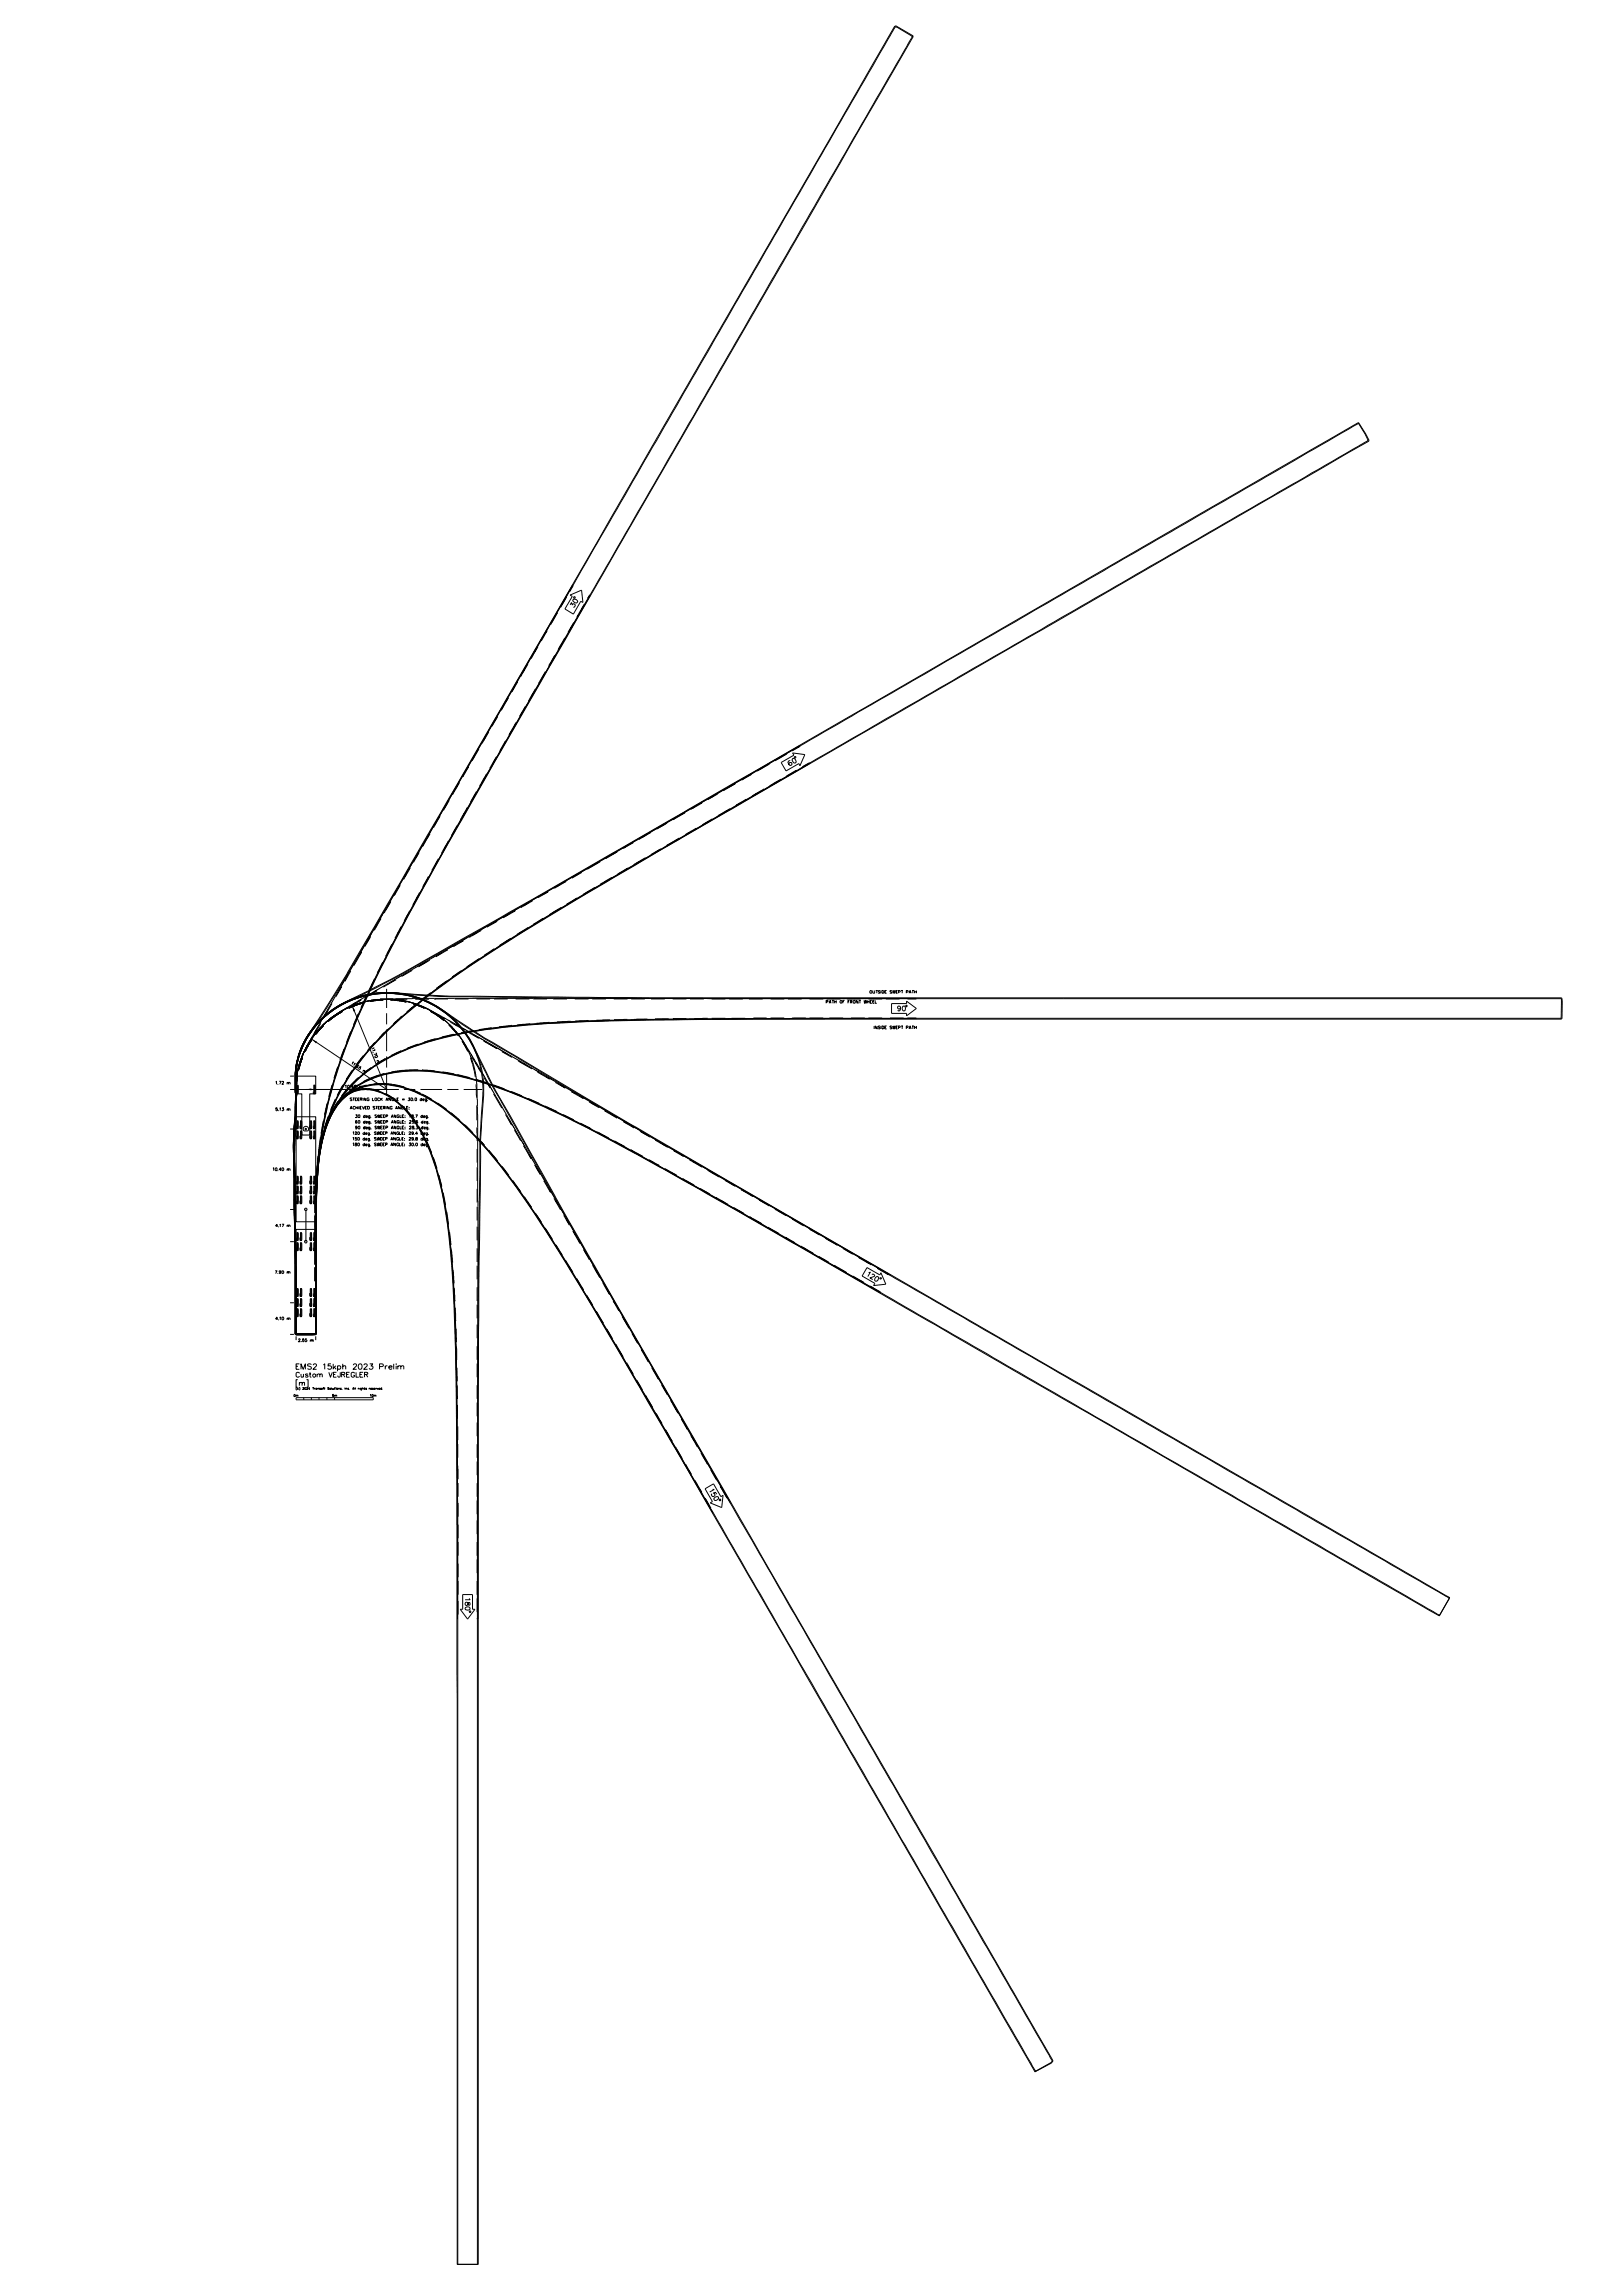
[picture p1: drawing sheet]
<svg xmlns="http://www.w3.org/2000/svg" width="210mm" height="297mm" viewBox="0 0 210 297" stroke-linecap="round" stroke-linejoin="round" font-family="sans-serif">
<defs><g id="words">
<text font-size=".7" x="38.3" y="177.1">EMS2 15kph 2023 Prelim</text>
<g font-size=".6">
<text x="74.3" y="78.6" transform="rotate(-60 74.3 78.6)">3</text>
<text x="74.6" y="78.1" transform="rotate(-60 74.6 78.1)">0</text>
<text x="102.2" y="99.1" transform="rotate(-30 102.2 99.1)">6</text>
<text x="102.7" y="98.8" transform="rotate(-30 102.7 98.8)">0</text>
<text x="116.1" y="130.8">90</text>
<text x="112.1" y="165.1" transform="rotate(30 112.1 165.1)">1</text>
<text x="112.6" y="165.3" transform="rotate(30 112.6 165.3)">2</text>
<text x="113.1" y="165.6" transform="rotate(30 113.1 165.6)">0</text>
<text x="38.3" y="178.1">Custom VEJREGLER</text>
<text x="38.3" y="179.2">[m]</text>
<text x="91.8" y="192.9" transform="rotate(60 91.8 192.9)">1</text>
<text x="92" y="193.3" transform="rotate(60 92 193.3)">5</text>
<text x="92.3" y="193.8" transform="rotate(60 92.3 193.8)">0</text>
<text x="60.2" y="206.8" transform="rotate(90 60.2 206.8)">180</text>
</g>
<g font-size=".4">
<text x="112.6" y="128.5">OUTSIDE SWEPT PATH</text>
<text x="45.5" y="137.6" transform="rotate(34 45.5 137.6)">1</text>
<text x="45.7" y="137.8" transform="rotate(34 45.7 137.8)">1 . 6</text>
<text x="48" y="135.6" transform="rotate(67 48 135.6)">1</text>
<text x="48.2" y="135.9" transform="rotate(67 48.2 135.9)">1 . 7</text>
<text x="48.5" y="136.6" transform="rotate(67 48.5 136.6)">0</text>
<text x="48.7" y="137.3" transform="rotate(67 48.7 137.3)">m</text>
<text x="35.7" y="140.2">1.72 m</text>
<text x="35.7" y="143.7">5.13 m</text>
<text x="44.7" y="140.7">10.48 m</text>
<text x="45.3" y="142.4">STEERING LOCK ANGLE = 30.0 deg.</text>
<text x="45.3" y="143.5">ACHIEVED STEERING ANGLE:</text>
<text x="46.4" y="138.2" transform="rotate(34 46.4 138.2)">5</text>
<text x="46.9" y="138.6" transform="rotate(34 46.9 138.6)">m</text>
<text x="45.7" y="146.8">120 deg. SWEEP ANGLE: 29.4 deg.</text>
<text x="45.7" y="147.5">150 deg. SWEEP ANGLE: 29.8 deg.</text>
<text x="45.8" y="144.6">30 deg. SWEEP ANGLE: 18.7 deg.</text>
<text x="45.8" y="145.3">60 deg. SWEEP ANGLE: 25.6 deg.</text>
<text x="35.3" y="151.4">10.40 m</text>
<text x="35.7" y="158.7">4.17 m</text>
<text x="35.6" y="164.7">7.90 m</text>
<text x="35.7" y="170.7">4.10 m</text>
<text x="38.6" y="173.5">2.55 m</text>
</g>
<g font-size=".3">
<text x="38.3" y="179.8">(c) 2024 Transoft Solutions, Inc. All rights reserved.</text>
<text x="38" y="180.7">0m</text>
<text x="43" y="180.7">5m</text>
<text x="47.9" y="180.7">10m</text>
</g>
</g></defs>
<g fill="none" stroke="#000" stroke-width=".13" stroke-dasharray="1.8 1" stroke-linecap="butt">
<path d="M73.9 76.2l.3-.5M74.9 79.4l1.3-2.2M76.2 77.2l.1-.2M61.2 98.2l1.3-2.2M62.5 96l2.5-4.4M63.5 99.2l2.5-4.4M65 91.6l2.6-4.4M66 94.8l2.5-4.4M67.6 87.2l1.2-2.2M68.5 90.4l1.3-2.2M68.8 85l2.6-4.4M69.8 88.2l2.6-4.4"/>
<path d="M71.4 80.6l2.5-4.4M72.4 83.8l2.5-4.4M98.3 99.6l2.2-1.3M100.5 98.3l3-1.7M104.1 99l.6-.3M49.8 117.9l2.6-4.4M52.4 113.5l2.5-4.4M53.6 116.8l2.4-4.4M54.9 109.1l1.3-2.2M56 112.4l1.3-2.3M56.2 106.9l2.5-4.4M57.3 110.1l2.4-4.3"/>
<path d="M58.7 102.5l2.5-4.3M59.7 105.8l2.5-4.4M62.2 101.4l1.3-2.2M65.4 118.6l2.2-1.3M67.6 117.3l4.4-2.5M71.3 118.1l4.4-2.5M72 114.8l4.3-2.6M75.7 115.6l2.2-1.3M76.3 112.2l2.3-1.3M77.9 114.3l4.3-2.6M78.6 110.9l4.3-2.5M82.2 111.7l4.4-2.5"/>
<path d="M82.9 108.4l4.4-2.5M86.6 109.2l2.2-1.3M87.3 105.9l2.2-1.3M88.8 107.9l4.4-2.6M89.5 104.6l4.4-2.5M93.2 105.3l4.3-2.5M93.9 102.1l4.4-2.5M97.5 102.8l2.3-1.3M99.8 101.5l4.3-2.5M39.6 135.8l.7-1.2 1-1.4 .9-.9 .9-.7M39.6 135.8l2.6-4.6M42.2 131.2l1.3-2.3"/>
<path d="M43.1 131.6l1.2-.8 1.2-.6M43.1 131.6l2.3-1.5M43.2 139.5l.9-2.7 .7-1.9M43.5 128.9l2.5-4.4M44.8 134.9l1-2.4M45.4 130.1l4.6-2.6M45.5 130.2l1-.3 1.4-.4 1.7-.2 1.4 .1M45.5 130.2l1-.3 1.4-.4 1.1-.1 1.9-.1M45.8 132.5l2-4.5M46 124.5l2.5-4.4M46.1 137.8l1.5-1.9M46.8 139l1.9-1.4 1.9-1"/>
<path d="M47.6 135.9l1.8-2 1.5-1.5M47.8 128l2.2-4.5M48.4 139.3l1.8-.6 2.2-.2M48.5 120.1l1.3-2.2M50 127.5l4.4-2.6M50 123.5l1.2-2.3M50.6 136.6l1.8-.9 2.5-.9M50.9 132.4l3.7-3.1M50.9 129.3h5.3M51 129.4l1.6 .2 1.6 .5 1.2 .5 .8 .5M51 129.4l2.3 .4 1.6 .6 1.3 .7M51.2 121.2l2.4-4.4"/>
<path d="M52.4 138.5l2.2-.1M54.4 124.9l2.2-1.3M54.6 138.4l2.4 .2 2.2 .4M54.6 129.3l2-1.6M54.9 134.8l2.3-.6M56.2 131.1l1.4 1 .8 .8M56.2 131.1l2.4 1.3M56.2 129.3l2.6-.1M56.6 123.6l4.4-2.5M56.6 127.7l4.1-2.8M57.2 134.2l1.9-.5 2.9-.5M58.4 132.9l.8 .9 .8 1.1 .7 1.4 .5 1.4"/>
<path d="M58.4 132.9l1.1 1.3 2 3.2M58.6 132.4l4.5 2.6M58.8 129.2h5.1M59.2 139l1.8 .4 2.8 .9M60.7 124.9l4.2-2.8M61 121.1l4.4-2.5M61.2 137.7l.4 2.3 .1 3.2M61.5 137.4l2.6 4.5M62 133.2l4.9-.6M63.1 135l4.5 2.5M63.9 129.2h5.1M64.9 122.1l2.2-1.3"/>
<path d="M66.9 132.6l2.5-.2M67.1 120.8l4.2-2.7M67.6 137.5l2.2 1.3M69 129.2h2.6M69.4 132.4l5-.3M69.8 138.8l4.4 2.6M71.6 129.2h5M74.4 132.1l5-.2M76.6 129.2h5.1M79.4 131.9h2.6M81.7 129.2h2.5M82 131.9l5.1-.1"/>
<path d="M84.2 129.2h5.1M87.1 131.8l5-.1M89.3 129.2h5M92.1 131.7h2.6M94.3 129.2h2.6M94.7 131.7h5M96.9 129.2h5.1M99.7 131.7h5M102 129.2h5M104.7 131.7h2.6M107 129.2h2.6M107.3 131.7h5.1"/>
<path d="M109.6 129.2h5M112.4 131.7h5M114.6 129.2h4M117.4 131.7h1.2M38.3 140.9l.1-1.1 .2-1.3 .5-1.6 .5-1.1M38.4 159.5h.2v.1v.9h-.2l-.1-.2 .1-.8M38.4 152.1h.2v.2v.9h-.2l-.1-.2 .1-.9M38.4 153.4h.2v.2v.8h-.2l-.1-.1 .1-.9M38.4 154.7h.2v.1v.9h-.2l-.1-.1 .1-.9M38.4 145h.2v.1v.9h-.2l-.1-.1 .1-.9M38.4 146.3h.2v.1v.9h-.2l-.1-.1 .1-.9M38.4 140.4h.2v.1v1h-.2l-.1-.2 .1-.9"/>
<path d="M38.8 159.5h.2l.1 .1-.1 .9h-.2v-.2v-.8M38.8 152.1h.2l.1 .2-.1 .9h-.2v-.2v-.9M38.8 153.4h.2l.1 .2-.1 .8h-.2v-.1v-.9M38.8 154.7h.2l.1 .1-.1 .9h-.2v-.1v-.9M38.8 145h.2l.1 .1-.1 .9h-.2v-.1v-.9M38.8 146.3h.2l.1 .1-.1 .9h-.2v-.1v-.9M40.1 159.5h.2v.1v.9h-.2v-.2v-.8M40.1 152.1h.2v.2v.9h-.2v-.2v-.9M40.1 153.4h.2v.2v.8h-.2v-.1v-.9M40.1 154.7h.2v.1v.9h-.2v-.1v-.9M40.1 145h.2v.1v.9h-.2v-.1v-.9M40.1 146.3h.2v.1v.9h-.2v-.1v-.9"/>
<path d="M40.6 159.5h.1l.1 .1-.1 .9h-.1l-.1-.2 .1-.8M40.6 152.1h.1l.1 .2-.1 .9h-.1l-.1-.2 .1-.9M40.6 153.4h.1l.1 .2-.1 .8h-.1l-.1-.1 .1-.9M40.6 154.7h.1l.1 .1-.1 .9h-.1l-.1-.1 .1-.9M40.6 145h.1l.1 .1-.1 .9h-.1l-.1-.1 .1-.9M40.6 146.3h.1l.1 .1-.1 .9h-.1l-.1-.1 .1-.9M40.6 140.4h.1l.1 .1-.1 1h-.1l-.1-.2 .1-.9M40.8 159v-2.1M40.8 156.9l.1-3.8M40.8 159v-2.2M40.8 156.8l.1-4.3M40.8 158.7v-2.4"/>
<path d="M40.8 156.3l.2-4.9M40.9 153.1l.2-3.2M40.9 153.1l.3-3.3M40.9 153.1l.1-2 .2-1.8M40.9 152.5l.2-1.9 .4-2.5M41 151.4l.2-2.4 .4-2.4M41.1 149.9l.3-1.5M41.2 149.8l.2-1.6M41.2 149.3l.4-1.9M41.4 148.4l.6-2.5M41.4 148.4l.3-1.5 .4-1.1M41.4 148.2l.4-1.6 .5-1.5"/>
<path d="M41.5 148.1l.5-2.2M41.6 146.6l.4-2.4M41.6 147.4l.6-2.1 .8-1.6M42 145.9l.7-2.1 .9-2.1M42 144.2l1.2-4.7M42 145.9l.5-1.2 .4-.8M42.1 145.8l.4-1.2 .7-1.2M42.3 145.1l.7-1.5 1-1.3M42.9 143.9l.5-.9M43 143.7l.7-1.3 1.6-2M43.2 143.4l.8-1M43.4 143l.5-.6 .9-.8"/>
<path d="M43.6 141.7l1.2-2.1 1.3-1.8M44 142.4l.9-.9 1.2-.7M44 142.3l1.2-1.2M44.8 141.6l.8-.5 .9-.2M45.2 141.1l1.4-1 1.8-.8M45.3 140.4l1.5-1.4M46.1 140.8l1.4-.5 1.5-.1M46.5 140.9l1.1-.1M47.6 140.8l1.2 .2 1.4 .6M49 140.2l1.8 .1M50.2 141.6l1.5 1.1 1.2 1.3M50.8 140.3l1.9 .4 1.9 .8"/>
<path d="M52.9 144l1.3 1.7M54.2 145.7l.9 1.6 1 2.4M54.6 141.5l2 1.2 1.7 1.2M56.1 149.7l.7 2.3 .5 2.3M57.3 154.3l.5 2.4M57.8 156.7l.6 4.9M58.3 143.9l1.8 1.6M60.1 145.5l2 2 1.3 1.5M61.7 143.2v2.6M61.7 145.8v5.2M61.7 151v5.1M61.7 156.1v2.6"/>
<path d="M61.7 158.7v5M63.4 149l1.8 2.2 1.3 1.7M63.8 140.3l2.3 .9M64.1 141.9l1.3 2.3M65.4 144.2l2.6 4.4M66.1 141.2l4.6 2M66.5 152.9l1.4 2.1M67.9 155l2.8 4.1M68 148.6l2.5 4.4M70.5 153l1.3 2.2M70.7 159.1l2.7 4.3M70.7 143.2l4.5 2.1"/>
<path d="M71.8 155.2l2.5 4.4M74.2 141.4l4.3 2.5M74.3 159.6l2.5 4.3M75.2 145.3l2.2 1.2M77.4 146.5l4.5 2.4M78.5 143.9l2.3 1.3M80.8 145.2l4.3 2.5M81.9 148.9l4.4 2.4M85.1 147.7l4.4 2.5M86.3 151.3l2.2 1.3M88.5 152.6l4.4 2.4M89.5 150.2l2.2 1.3"/>
<path d="M91.7 151.5l4.4 2.5M92.9 155l4.4 2.5M96.1 154l4.4 2.5M97.3 157.5l2.2 1.3M99.5 158.8l4.4 2.6M100.5 156.5l2.2 1.3M102.7 157.8l4.4 2.5M38.4 166.7h.2v.1v.9h-.2l-.1-.1 .1-.9M38.4 168h.2v.1v.9h-.2l-.1-.1 .1-.9M38.4 169.3h.2v.1v.9h-.2l-.1-.1 .1-.9M38.4 160.8h.2v.1v.9h-.2l-.1-.2 .1-.8M38.8 166.7h.2l.1 .1-.1 .9h-.2v-.1v-.9"/>
<path d="M38.8 168h.2l.1 .1-.1 .9h-.2v-.1v-.9M38.8 169.3h.2l.1 .1-.1 .9h-.2v-.1v-.9M38.8 160.8h.2l.1 .1-.1 .9h-.2v-.2v-.8M40.1 166.7h.2v.1v.9h-.2v-.1v-.9M40.1 168h.2v.1v.9h-.2v-.1v-.9M40.1 169.3h.2v.1v.9h-.2v-.1v-.9M40.1 160.8h.2v.1v.9h-.2v-.2v-.8M40.6 166.7h.1l.1 .1-.1 .9h-.1l-.1-.1 .1-.9M40.6 168h.1l.1 .1-.1 .9h-.1l-.1-.1 .1-.9M40.6 169.3h.1l.1 .1-.1 .9h-.1l-.1-.1 .1-.9M40.6 160.8h.1l.1 .1-.1 .9h-.1l-.1-.2 .1-.8M40.8 168.5v-4.9"/>
<path d="M40.8 163.6v-4.6M40.8 163.6v-4.9M58.4 161.6l.4 5M58.8 166.6l.1 2.6M58.9 169.2l.2 5M59.1 174.2l.1 5M59.2 179.2v2.5M61.7 163.7v5.1M61.7 168.8v2.5M61.7 171.3v5.1M61.7 176.4v5M73.4 163.4l1.3 2.2"/>
<path d="M74.7 165.6l2.6 4.3M76.8 163.9l1.3 2.3M77.3 169.9l2.6 4.3M78.1 166.2l2.5 4.3M79.9 174.2l1.3 2.2M80.6 170.5l2.6 4.4M81.2 176.4l2.5 4.4M83.2 174.9l1.3 2.2M84.5 177.1l2.5 4.4M103.9 161.4l4.4 2.5M107.1 160.3l4.3 2.6M108.3 163.9l2.2 1.2"/>
<path d="M110.5 165.1l3.5 2.1M111.4 162.9l2.3 1.2M113.7 164.1l1.5 1M59.2 181.7v5.1M59.2 186.8l.1 5M59.3 191.8v2.6M59.3 194.4v5.1M59.3 199.5v5M61.7 181.4v2.6M61.7 184v5.1M61.7 189.1v5M61.7 194.1v2.6"/>
<path d="M61.7 196.7v5M83.7 180.8l2.6 4.4M86.3 185.2l1.2 2.2M87 181.5l2.5 4.4M87.5 187.4l2.6 4.3M89.5 185.9l1.3 2.2M90.1 191.7l2.2 3.9M90.8 188.1l2.5 4.4M93.3 192.5l1.1 1.9M59.3 204.5v2.6M59.3 207.1v2.3M61.7 201.7v5.1"/>
<path d="M61.7 206.8v2.5M61.7 209.3v.1"/>
</g>
<g fill="none" stroke="#000" stroke-width=".13">
<path d="M115.7 3.4l.2-.1 2.2 1.3v.2l-48.4 83.8a882.4 882.4 0 0 0-19 33.9 94.1 94.1 0 0 0-8.2 19.9 62 62 0 0 0-1.6 14.4v15.7l-2.6 .1-.1-.1-.1-19.5a48.1 48.1 0 0 1 .1-6.9l.1-4.5a12.3 12.3 0 0 1 .6-6 20.1 20.1 0 0 1 2.3-3.7 263.8 263.8 0 0 0 9-15zM115.9 3.5l2.2 1.2-56.9 98.5-7.4 13.2-2.4 4.5a116.5 116.5 0 0 0-8 18.2 59.3 59.3 0 0 0-2.5 19.7v13.7h-2.6l-.1-18.6-.1-4.4 .2-3.2 .1-4.8a14.4 14.4 0 0 1 .2-4.4l.5-1.5a15.5 15.5 0 0 1 2.2-3.8l3.6-5.8 9.6-16.3zM73.8 77l1.4-.7 .2 1.6-.3-.1-.9 1.6-1.1-.6 .9-1.7zM74.1 75.7l-29.8 51.5-4.8 8.5M76.4 77l-13.7 23.8-8.2 14.5-5.3 10-1.8 3.7-2 4.6-1.2 3.2-1.3 3.9-.8 3.4-.5 2.9-.4 2.8-.2 3.5-.1 10.3M101.1 98.6l1.6-.9-.1-.3 1.5 .2-.6 1.5-.1-.3-1.7 .9zM103.5 96.4l-54.9 31.7-3.8 2.3-1.8 1.1M104.8 98.7l-24.9 14.4-13.9 8.4-3.3 2.1-5 3.4-3.5 2.7-3.2 2.7-2.9 3-2.3 2.9-1.8 2.8-1.2 2.7-1 3.1-.6 3.6-.3 3.3v5.2M37.5 139.2h.5M38.3 139.2h2.6v2.3h-.8v5.3h-1v-5.3h-.8zM39.5 135.7l-.5 1.1-.4 1.3-.3 1.3-.1 1.5M40.4 134.4l9.6 6.5"/>
<path d="M40.9 132.5a12.4 12.4 0 0 1 20.5 3.1l2.7 5.5 2.8 4.7a2843.6 2843.6 0 0 0 28.6 50.2l40.6 70.3 .1 .3-.2 .3-2.1 1.1-44.8-77.6a1044.9 1044.9 0 0 0-18.6-31.3 76.6 76.6 0 0 0-10.3-13.4 19.9 19.9 0 0 0-8.2-5.1 8.4 8.4 0 0 0-6.7 .8 8.8 8.8 0 0 0-3.3 5.1 29.3 29.3 0 0 0-1 8l-.1 18-.1 .1-.4 .1h-2.1l-.1-.1v-9.5l-.1-11a42.8 42.8 0 0 1 .1-7.8l.1-2.7-.1-1.7a10.4 10.4 0 0 1 2.7-7.4zM40.9 132.6a12.3 12.3 0 0 1 20.6 3.4 151.1 151.1 0 0 0 6.4 12l5.1 9 8 14.1 54.7 94.7 .5 .8-.2 .2-2 1.1-50.4-87.1-6.6-11.4-4.8-7.8a91.3 91.3 0 0 0-10.6-14.5 23.8 23.8 0 0 0-8.4-6.2 9 9 0 0 0-7.6 .2 9.2 9.2 0 0 0-3.9 6 37.6 37.6 0 0 0-.8 9.7v15.7l-2.6 .1v-8.5l-.2-16.9 .2-5a27.5 27.5 0 0 1 .2-4.8l.1-.6 .6-1.6 .9-1.5zM41.2 132.1a12.4 12.4 0 0 1 16.3-1.3 112 112 0 0 0 9.5 5.9 2569.3 2569.3 0 0 0 40.8 23.9l79.8 46.1-1.4 2.3-71.4-41.2a1224.6 1224.6 0 0 0-38.8-21.9l-1.8-.9a66.5 66.5 0 0 0-14.9-5.8 19.2 19.2 0 0 0-10.9 .2 10.4 10.4 0 0 0-6.6 7.8l-.6 3.2a59.2 59.2 0 0 0-.3 7.5v14.6l-.4 .2-2.2-.1-.1-.1v-9.6l-.1-10.8a45.8 45.8 0 0 1 0-6.8l.2-3.7-.1-2.4a10.6 10.6 0 0 1 3-7.1zM41.3 132.1a12.5 12.5 0 0 1 13.9-2.6 12.5 12.5 0 0 1 7.4 12.1l-.4 6.2v1.8a2732.7 2732.7 0 0 0-.3 58v85.3h-2.7l-.1-79.9a1157.4 1157.4 0 0 0-.4-44.3 76.4 76.4 0 0 0-2-16.6 20.1 20.1 0 0 0-4.3-8.6 7.1 7.1 0 0 0-5.4-2.5 4.7 4.7 0 0 0-3.7 2.5 19.2 19.2 0 0 0-2.2 8.7l-.2 3.6v16.7l-2.6 .1-.1-.1v-10l-.1-9.9a47.6 47.6 0 0 1 .1-8.2l.1-2.8-.1-.3a12 12 0 0 1 .7-5.6 12.4 12.4 0 0 1 2.4-3.6zM41.3 132.1a12.4 12.4 0 0 1 13.9-2.5 12.4 12.4 0 0 1 7.3 12 111.3 111.3 0 0 0-.4 12.6l-.3 19.5v119.2h-2.6v-98.2l-.1-15.2-.1-7.1-.2-5.1a72.7 72.7 0 0 0-2.2-15.8 18.3 18.3 0 0 0-4.8-8.7 6.5 6.5 0 0 0-5.3-1.9 5 5 0 0 0-3.5 2.9 18.6 18.6 0 0 0-2 7.6 308.8 308.8 0 0 0-.1 16.7v4.4h-2.6v-8.4l-.2-14.7v-2.2l.3-5.6-.1-2a10.3 10.3 0 0 1 3-7.5zM41.3 132a14.2 14.2 0 0 1 3.3-2.4 146.5 146.5 0 0 0 12.2-6.4l31.6-18.1 87.3-50.4h.1l.9 1.4 .4 .8v.2l-74.3 42.8a1503.9 1503.9 0 0 0-38 22.4 90.1 90.1 0 0 0-15 11.3 27.7 27.7 0 0 0-8.3 14.9 49.1 49.1 0 0 0-.6 7.6v16.4l-2.6 .1h-.1v-10.2l-.2-12.3a36.1 36.1 0 0 1 .2-5.5v-1.7a3.9 3.9 0 0 0 0-1.7v-1.9a10.9 10.9 0 0 1 3.1-7.3zM41.5 132a12.2 12.2 0 0 1 3.8-2.6 198.9 198.9 0 0 0 14.5-7.8l25.8-14.7 89.4-51.7 .8-.4 .8 1.4 .4 .8-.1 .1-90.6 52.3-14.8 8.7-9.7 6.1a71.8 71.8 0 0 0-14 11.4 26.2 26.2 0 0 0-6.8 17.1l-.1 2.9v16.9l-2.6 .1-.1-19.4a62.5 62.5 0 0 1 .1-9.6l.1-2-.1-.4a14.1 14.1 0 0 1 .4-4.5 10.8 10.8 0 0 1 2.8-4.7zM41.5 132a12.4 12.4 0 0 1 10-3.5 168.2 168.2 0 0 0 15.7 .5l24.8 .2h110v2.5h-99l-14.2 .1-11.1 .2a126.9 126.9 0 0 0-16.9 1.4 34 34 0 0 0-11.7 4.1 16 16 0 0 0-7.9 12.7 79 79 0 0 0-.3 10.8v11.5h-2.6v-8.3l-.2-16.4a115 115 0 0 0 .2-9.5 11.1 11.1 0 0 1 3.2-6.3zM41.7 131.7a12.2 12.2 0 0 1 9.2-3.3 129.9 129.9 0 0 0 12.9 .5l20.8 .2h117.4h.1v.5v2.1l-.1 .1h-83.1a1180.3 1180.3 0 0 0-44.3 .4 87.9 87.9 0 0 0-17.1 2 25.8 25.8 0 0 0-10.8 5.1 16 16 0 0 0-5.5 10.9 63.3 63.3 0 0 0-.3 7.5v14.8l-2.6 .1-.1-.1v-9.7l-.1-9.9a49 49 0 0 1 .1-8.5l.1-2.9-.1-.4v-1.8a10.5 10.5 0 0 1 3.5-7.6zM41.8 131.7a12.4 12.4 0 0 1 15.9-.6 100.6 100.6 0 0 0 9.7 6l11.6 6.9 14.9 8.7 93.6 54.1-1.2 2.1-.3-.1-90-51.9-12.3-6.9-7.2-3.9a81.4 81.4 0 0 0-15.6-6.6 23.3 23.3 0 0 0-10.6-.7 10.7 10.7 0 0 0-8.7 8.7 44.7 44.7 0 0 0-.7 10.8v14.2l-1.8 .1-.8-.1v-8.2l-.2-14.7v-3l.3-5-.1-2.4a10.7 10.7 0 0 1 3.5-7.5zM43 131.5l-1.1 .9-.8 .9-1 1.3-.6 1.1M45.5 130.1l-1.4 .7-1.1 .7"/>
<path d="M45.6 130.1l4.4 10.8M51 129.3h-1.8l-1.2 .1-1.2 .3-1.3 .4M51 129.3l2.1 .3 1.9 .7 1.8 1.1 1.7 1.5M51 129.3l1.4 .2 1.6 .4 1 .4 2.6 1.4 57.7 33.3M58.5 132.9l1.1 1.3 1.1 2 .8 2.2 .2 1.8 .1 4v11.2v54M58.5 132.9l.6 .6 .8 1.2 2.7 4.4 31.9 55.3M106.9 129.6h.2v-.2h-.2v.4M107.3 129.8l.1-.4 .1 .4M107.3 129.6h.2M107.6 129.4h.3M107.8 129.4v.4M107.9 129.4v.4"/>
<path d="M107.9 129.6h.3M108.2 129.4v.4M109 129.6h.2M109.3 129.4h-.3v.4M109.7 129.6h.2M109.9 129.4h-.2v.4M110 129.6h.2v-.2h-.2v.4M110.1 129.6l.1 .2M111 129.4v.4l-.2-.4v.4M111.2 129.4h.2M111.3 129.4v.4M111.8 129.4l.1 .4 .1-.4v.4l.1-.4"/>
<path d="M112.2 129.6h.3M112.2 129.4v.4M112.5 129.4v.4M112.6 129.6h.1M112.8 129.4h-.2v.4h.2M112.9 129.6h.2M113.1 132.7v.4M113.1 129.4h-.2v.4h.2M113.2 129.4v.4h.3M113.5 132.7v.4l-.3-.4v.4M113.9 132.8l-.2-.1-.1 .1 .3 .2-.1 .1-.2-.1M114 132.7v.4"/>
<path d="M114.1 132.7a.2 .2 0 0 1 .3 .2 .2 .2 0 0 1-.3 .2zM114.5 132.9h.1M114.7 132.7h-.2v.4h.2M115.4 129.8h1.9v-.3l1.3 1-1.3 .9v-.3h-1.9zM115.4 132.8l-.2-.1-.1 .2h.3v.1l-.1 .1-.2-.1M115.5 132.7l.1 .4 .1-.4v.4l.2-.4M115.9 132.9h.2M116.1 132.7h-.2v.4h.2M116.2 132.9h.3v-.1l-.3-.1v.4M116.6 132.7h.2M116.7 132.7v.4M117.2 130.1h.1v.1z"/>
<path d="M117.3 132.9h.2v-.1l-.2-.1v.4M117.6 133.1l.2-.4 .1 .4M117.7 133h.1M118 132.7h.3M118.1 132.7v.4M118.3 132.9h.3M118.3 132.7v.4M118.6 131.8h-29.4l-14.6 .3-6.3 .4-4.2 .5-4.2 .6-3.9 .9-1.8 .6-2 .8-2.7 1.3-2.5 1.8-.9 .7-1.3 1.4-.8 1-1 1.7-1 2.5-.7 3.2-.3 3.6M118.6 129.1h-65.2l-4.9 .2-1.7 .4-1.3 .4M118.6 132.7v.4M37.5 140.9h.5M37.5 146h.5"/>
<path d="M37.5 156.5h.5M38.3 159h2.6v13.6h-2.6zM38.3 144.5h2.6v13.5h-2.6zM38.4 140.4v1.1M38.4 145v1M38.4 146.3v1M38.4 152.1v1.1M38.4 153.4v1M38.4 154.7v1M38.4 159.5v1M38.5 140.4v1.1M38.5 145v1"/>
<path d="M38.5 146.3v1M38.5 152.1v1.1M38.5 153.4v1M38.5 154.7v1M38.5 159.5v1M38.9 145v1M38.9 146.3v1M38.9 152.1v1.1M38.9 153.4v1M38.9 154.7v1M38.9 159.5v1M39 145v1"/>
<path d="M39 146.3v1M39 152.1v1.1M39 153.4v1M39 154.7v1M39 159.5v1M39.3 145.8a.35 .35 0 0 1 .5 0 .35 .35 0 0 1 0 .5h-.5l-.1-.2zM39.5 156.3h.2v.3h-.2zM39.5 146h.1v.1h-.1zM39.6 156.5v4.1M39.6 140.9h10.4M40.1 145v1M40.1 146.3v1"/>
<path d="M40.1 152.1v1.1M40.1 153.4v1M40.1 154.7v1M40.1 159.5v1M40.2 145v1M40.2 146.3v1M40.2 152.1v1.1M40.2 153.4v1M40.2 154.7v1M40.2 159.5v1M40.3 145v1M40.3 146.3v1"/>
<path d="M40.3 152.1v1.1M40.3 153.4v1M40.3 154.7v1M40.3 159.5v1M40.6 140.4v1.1M40.6 145v1M40.6 146.3v1M40.6 152.1v1.1M40.6 153.4v1M40.6 154.7v1M40.6 159.5v1M40.7 140.4v1.1"/>
<path d="M40.7 145v1M40.7 146.3v1M40.7 152.1v1.1M40.7 153.4v1M40.7 154.7v1M40.7 159.5v1M40.9 159v4.6M41 153.1l-.1 5.9M41.2 149.9l-.2 3.2M41.2 149.9l.3-1.5 .4-1.8 .5-1.4 .6-1.3 1.2-1.7 .8-.8 1-.8 .8-.5 1.2-.6 1.6-.5 1.4-.3 1.7-.2h2.3l1.2 .1 1.8 .2 2.1 .5 3.9 1.2 3.9 1.5 3.5 1.5 4.9 2.5 11.9 6.5 25.7 14.7M41.5 148.4l.3-1.7 .6-1.7 .6-1.2 .9-1.2 .8-.9 1-.5 1.3-.3 1.2 .1 1.2 .3 1.1 .6 1.4 1.1 1.1 1.1 1.2 1.7 .9 1.8 .7 1.6 .7 2 .8 3.4 .7 3.8 .5 4.6 .3 5.7 .3 13.8 .1 26.9M41.5 148.4l.3-1.5 .5-1.6 .6-1.2 .8-1.3 .9-1 1.1-.7 1.2-.5 1.3-.3 1.2-.1 1.5 .2 1.6 .4 1.6 .6 1.4 .7 1.4 .8 1.8 1.5 1.2 1 2.3 2.3 2.5 3 3.1 4.1 3.2 4.9 7.2 11.8 14 24.2"/>
<path d="M41.5 148.4l-.3 1.5M45.6 147.9l.2-.1v.4M46 147.8v.2l.2 .1-.1 .1-.2-.1 .2-.1v-.1zM46.2 145.8a.11 .11 0 0 1-.2 .1 .1 .1 0 0 1 0-.2 .1 .1 0 0 1 .1 0l.1 .3h-.1h-.1M46.3 147.9l.1-.1a.2 .2 0 0 1 .1 .2 .2 .2 0 0 1-.1 .2h-.1zM46.4 145.7a.18 .18 0 0 1 .2 .2 .18 .18 0 0 1-.2 .1zM47.2 148h-.2v.1l.1 .1h.1M47.2 147.8v.4M47.2 145.8a.12 .12 0 0 0-.2 .1 .12 .12 0 0 0 .2 .1M47.2 145.7v.3M47.3 148.1h.2l-.1-.1h-.1v.2h.1h.1M47.3 145.9h.3l-.1-.1a.12 .12 0 0 0-.2 .1 .12 .12 0 0 0 .2 .1h.1"/>
<path d="M47.8 148v.3h-.1M47.8 148h-.1l-.1 .1 .1 .1h.1M47.9 145.8v.3l-.2 .1M47.9 145.8h-.1a.12 .12 0 0 0-.1 .1 .12 .12 0 0 0 .1 .1h.1M47.9 148.2h.1M48 146h.1M48.7 147.9h-.2l-.1 .1 .3 .2h-.1h-.2M48.7 145.7h-.1h-.1l.2 .2-.1 .1h-.1M48.8 147.8l.1 .4 .1-.4v.4l.1-.4M48.8 145.7l.1 .3 .1-.3 .1 .3 .1-.3M49.2 148h.2M49.2 145.8h.2"/>
<path d="M49.4 147.8h-.2v.4h.2M49.5 145.7h-.3v.3h.3M49.5 148h.2M49.6 145.8h.1M49.8 147.8h-.3v.4h.3M49.8 145.7h-.2v.3h.2M49.9 148.1l.2-.1v-.1l-.2-.1v.4M49.9 145.9l.2-.1 .1-.1h-.3v.3M50.6 148.2l.1-.4 .1 .4M50.6 146l.2-.3 .1 .3M50.6 148.1h.2M50.7 145.9h.1"/>
<path d="M51.2 147.8v.4l-.3-.4v.4M51.2 145.7v.3l-.2-.3v.3M51.6 148a.14 .14 0 0 0-.2-.2 .12 .12 0 0 0-.1 .2v.1a.12 .12 0 0 0 .2 .1 .12 .12 0 0 0 .1-.1h-.1M51.6 145.8a.14 .14 0 0 0-.1-.1 .14 .14 0 0 0-.1 .1v.1a.14 .14 0 0 0 .1 .2 .14 .14 0 0 0 .1-.2h-.1M51.7 147.8v.4h.2M51.8 145.7v.3h.2M52 148h.1M52 145.8h.2M52.2 147.8h-.2v.4h.2M52.3 145.7h-.3v.3h.3M52.4 148h.1M52.4 148.2h.1"/>
<path d="M52.4 145.8h.1M52.4 146h.1M53 147.8h.1l-.1 .2h.1a.13 .13 0 0 1 0 .2 .13 .13 0 0 1-.2 0M53 145.8l.1-.1h.1l-.2 .3h.2M53.3 147.9l.1-.1a.2 .2 0 0 1 .1 .2 .2 .2 0 0 1-.1 .2h-.1zM53.3 145.7v.1l.3 .1v.1h-.3l.3-.2-.1-.1zM53.6 148.2h.1M53.7 146h.1M53.8 147.9l.1-.1a.18 .18 0 0 1 .1 .2 .18 .18 0 0 1-.2 .2zM53.9 145.7h.1l-.1 .1h.1a.13 .13 0 0 1 0 .2 .13 .13 0 0 1-.2 0M54.7 148h-.1a.12 .12 0 0 0-.1 .1 .12 .12 0 0 0 .1 .1h.1M54.7 147.8v.4"/>
<path d="M54.7 145.8h-.1l-.1 .1 .1 .1h.1M54.7 145.7v.3M54.8 148.1h.2v-.1h-.1l-.1 .1 .1 .1h.1M54.9 145.9h.1v-.1a.12 .12 0 0 0-.1 .1 .12 .12 0 0 0 .1 .1M55.3 148v.3h-.2M55.3 148h-.1a.12 .12 0 0 0-.1 .1 .12 .12 0 0 0 .1 .1h.1M55.4 145.8v.3l-.2 .1M55.4 145.8h-.2l-.1 .1 .1 .1h.2M55.5 148.2h.1M55.5 146h.1M35.9 170.6h-.2l.1-.2v.3M36.2 170.4h.1v.3"/>
<path d="M36.5 170.4h.1a.2 .2 0 0 1 .1 .1 .2 .2 0 0 1-.1 .2h-.1zM37.5 160.6h.5M37.5 168.5h.5M37.5 172.6h.5M38.3 172.9v.5M38.4 179.4l-.1 .1 .1 .3M38.4 160.8v1M38.4 166.7v1M38.4 168v1M38.4 169.3v1M38.5 160.8v1M38.5 166.7v1"/>
<path d="M38.5 168v1M38.5 169.3v1M38.5 178.5h-.2v1h.2M38.7 179.4l.1 .1v.2l-.1 .1M38.9 160.8v1M38.9 166.7v1M38.9 168v1M38.9 169.3v1M39 160.8v1M39 166.7v1M39 168v1M39 169.3v1"/>
<path d="M39.5 160.5h.2v.2h-.2zM39.7 178.5h.2v1h-.2M40.1 160.8v1M40.1 166.7v1M40.1 168v1M40.1 169.3v1M40.2 160.8v1M40.2 166.7v1M40.2 168v1M40.2 169.3v1M40.3 160.8v1M40.3 166.7v1"/>
<path d="M40.3 168v1M40.3 169.3v1M40.6 160.8v1M40.6 166.7v1M40.6 168v1M40.6 169.3v1M40.7 160.8v1M40.7 166.7v1M40.7 168v1M40.7 169.3v1M40.9 172.9v.5M40.9 163.6v4.9"/>
<path d="M112.2 164l1.6 .9 .2-.3 .6 1.5-1.6 .2 .2-.3-1.7-.9zM38.3 180.8h10v.3h-10zM39.3 180.8v.3M40.3 180.8v.3M41.3 180.8v.3M42.3 180.8v.3M43.2 180.4h-.2v.1a.1 .1 0 0 1 .2 0 .11 .11 0 0 1-.1 .2l-.1-.1M43.3 180.8v.3M47.9 180.4h.1v.3M91.2 192.6l1.1-.7 1 1.7 .3-.2-.2 1.6-1.5-.6 .3-.2zM93.1 194h.1v.1h-.1zM59.9 206.3h1.2v1.9h.4l-1 1.2-1-1.2h.4z"/>
<path d="M60.8 208.4h.1v.2h-.1z"/>
<circle cx="108.8" cy="129.6" r=".17"/>
<circle cx="110.5" cy="129.6" r=".17"/>
<circle cx="38.1" cy="180.5" r=".14"/>
<circle cx="48.2" cy="180.5" r=".14"/>
</g>
<path d="M37.6 140.9h24.8M50 141.6v-13.7" fill="none" stroke="#000" stroke-width=".13" stroke-dasharray="2.8 .7 1.4 .7" stroke-linecap="butt"/>
<path d="M40.4 134.4l.6 .4-.1 .2zM45.6 130.1l.4 .6-.3 .1zM39.6 140.9l.7-.1v.2z" fill="#000"/>
<use href="#words"/>
</svg>
